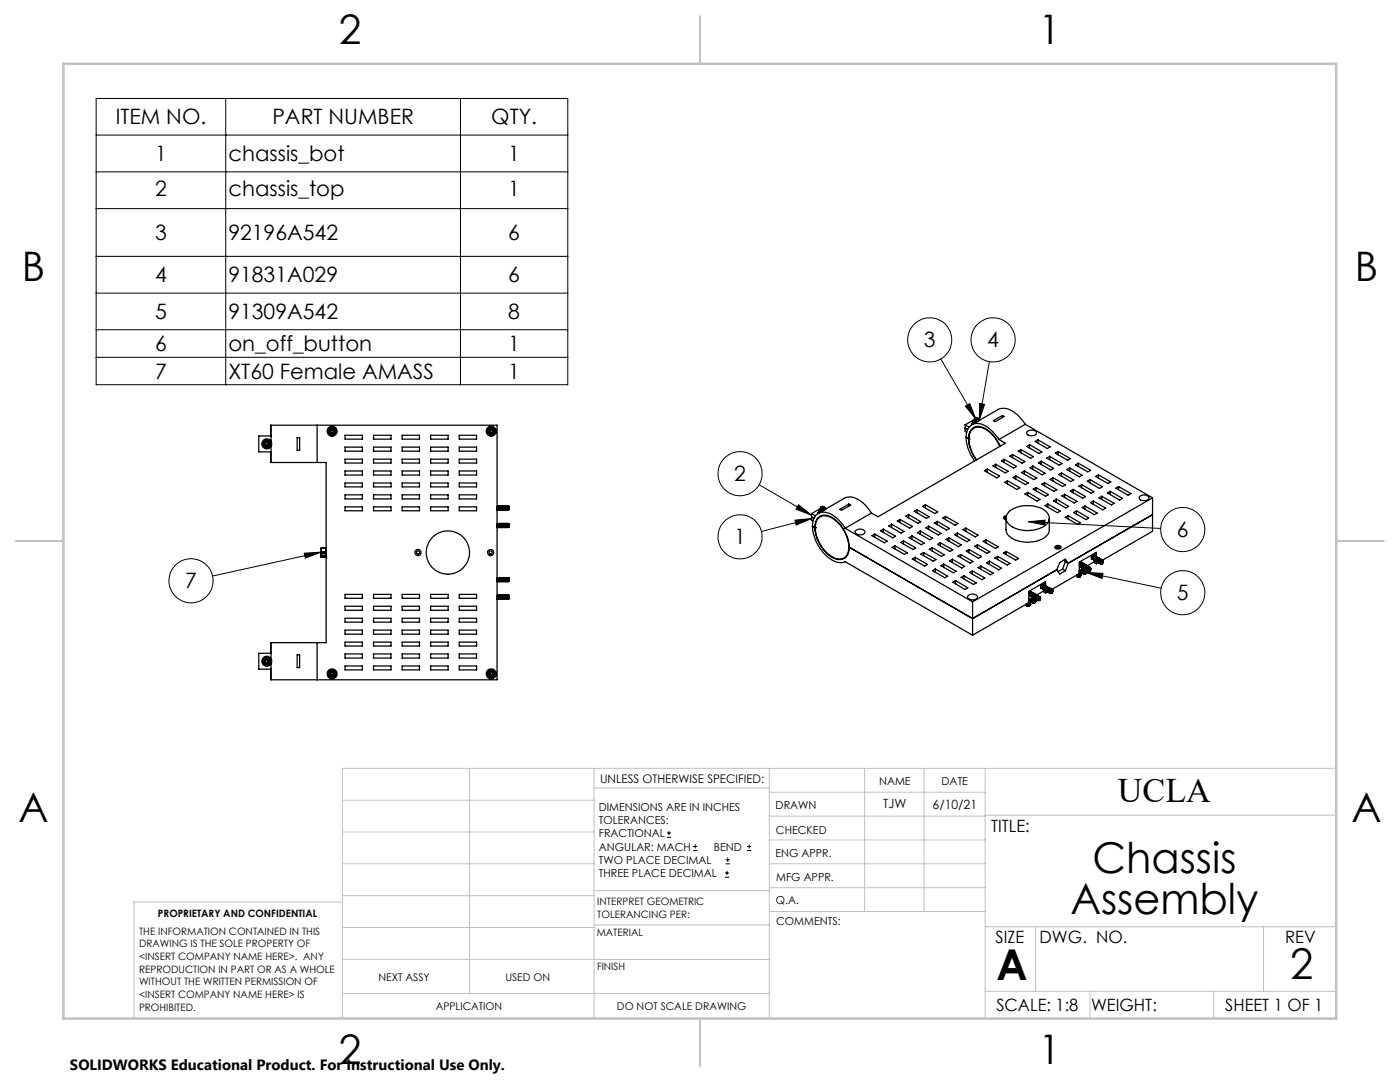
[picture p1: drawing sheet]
<svg xmlns="http://www.w3.org/2000/svg" width="279mm" height="216mm" viewBox="0 0 279 216" stroke-linecap="round" stroke-linejoin="round" font-family="sans-serif">
<defs><g id="words">
<g font-size="8.5">
<text x="218" y="174.2">Chassis</text>
<text x="213.6" y="182.3">Assembly</text>
<text x="198.9" y="195.5">A</text>
<text x="257.4" y="195.4">2</text>
</g>
<g font-size="8.1">
<text x="67.6" y="8.9">2</text>
<text x="207.3" y="8.9">1</text>
<text x="4.4" y="56.1">B</text>
<text x="270.4" y="56.1">B</text>
<text x="3.7" y="164.1">A</text>
<text x="269.7" y="164.1">A</text>
<text x="67.6" y="212.4">2</text>
<text x="207.3" y="212.4">1</text>
</g>
<text font-size="6.9" x="223.1" y="160.1">UCLA</text>
<g font-size="4.2">
<text x="23.1" y="24.8">ITEM NO.</text>
<text x="54.4" y="24.8">PART NUMBER</text>
<text x="98" y="24.8">QTY.</text>
<text x="31" y="32.1">1</text>
<text x="45.6" y="32.1">chassis_bot</text>
<text x="101.4" y="32.1">1</text>
<text x="31" y="39.1">2</text>
<text x="45.6" y="39.1">chassis_top</text>
<text x="101.4" y="39.1">1</text>
<text x="31" y="47.9">3</text>
<text x="45.6" y="47.9">92196A542</text>
<text x="101.4" y="47.9">6</text>
<text x="31" y="56.3">4</text>
<text x="45.6" y="56.3">91831A029</text>
<text x="101.4" y="56.3">6</text>
<text x="31" y="63.7">5</text>
<text x="45.6" y="63.7">91309A542</text>
<text x="101.4" y="63.7">8</text>
<text x="31" y="70.1">6</text>
<text x="45.6" y="70.1">on_off_button</text>
<text x="101.4" y="70.1">1</text>
<text x="184.4" y="69.3">3</text>
<text x="197" y="69.3">4</text>
<text x="31" y="75.5">7</text>
<text x="45.6" y="75.5">XT60 Female AMASS</text>
<text x="101.4" y="75.5">1</text>
<text x="146.5" y="96">2</text>
<text x="234.9" y="107.2">6</text>
<text x="146.5" y="108.6">1</text>
<text x="37" y="117.4">7</text>
<text x="234.9" y="119.8">5</text>
</g>
<g font-size="3.4">
<text x="197.8" y="166">TITLE:</text>
<text x="198.7" y="188.1">SIZE</text>
<text x="207.5" y="188.1">DWG. NO.</text>
<text x="256.5" y="188.2">REV</text>
<text x="198.8" y="201.7">SCALE: 1:8</text>
<text x="217.7" y="201.8">WEIGHT:</text>
<text x="244.5" y="201.7">SHEET 1 OF 1</text>
</g>
<text font-size="3" x="14" y="213.5">SOLIDWORKS Educational Product. For Instructional Use Only.</text>
<g font-size="2.5">
<text x="176.2" y="161.3">TJW</text>
<text x="186.1" y="161.4">6/10/21</text>
</g>
<text font-size="2.4" x="119.8" y="156.2">UNLESS OTHERWISE SPECIFIED:</text>
<g font-size="2.2">
<text x="119.5" y="161.8">DIMENSIONS ARE IN INCHES</text>
<text x="154.8" y="161.4">DRAWN</text>
<text x="175.4" y="156.6">NAME</text>
<text x="187.9" y="156.7">DATE</text>
<text x="119.5" y="164.4">TOLERANCES:</text>
<text x="119.5" y="167.1">FRACTIONAL</text>
<text x="154.9" y="166.3">CHECKED</text>
<text x="119.5" y="169.7">ANGULAR: MACH</text>
<text x="119.5" y="172.4">TWO PLACE DECIMAL</text>
<text x="142.5" y="169.7">BEND</text>
<text x="154.8" y="171">ENG APPR.</text>
<text x="119.5" y="175">THREE PLACE DECIMAL</text>
<text x="154.9" y="175.7">MFG APPR.</text>
<text x="154.9" y="180.4">Q.A.</text>
<text x="154.9" y="184.6">COMMENTS:</text>
</g>
<g font-size="2.1">
<text x="75.5" y="195.7">NEXT ASSY</text>
<text x="100.9" y="195.7">USED ON</text>
<text x="86.9" y="201.5">APPLICATION</text>
<text x="123.1" y="201.6">DO NOT SCALE DRAWING</text>
</g>
<g font-size="2">
<text x="31.5" y="182.9">PROPRIETARY AND CONFIDENTIAL</text>
<text x="119.2" y="180.6">INTERPRET GEOMETRIC</text>
<text x="119.2" y="183.1">TOLERANCING PER:</text>
<text x="27.8" y="186.5">THE INFORMATION CONTAINED IN THIS</text>
<text x="27.8" y="189">DRAWING IS THE SOLE PROPERTY OF</text>
<text x="27.8" y="191.6">&lt;INSERT COMPANY NAME HERE&gt;. ANY</text>
<text x="119.1" y="186.7">MATERIAL</text>
<text x="27.8" y="194.1">REPRODUCTION IN PART OR AS A WHOLE</text>
<text x="27.8" y="196.6">WITHOUT THE WRITTEN PERMISSION OF</text>
<text x="119.1" y="193.5">FINISH</text>
<text x="27.8" y="199.1">&lt;INSERT COMPANY NAME HERE&gt; IS</text>
<text x="27.8" y="201.7">PROHIBITED.</text>
</g>
</g></defs>
<g fill="none" stroke="#000" stroke-width=".2">
<path d="M19.2 19.6h94.1v57.2h-94.1zM45 19.6v57.2M91.9 19.6v57.2M19.2 27h94.1M19.2 34.3h94.1M19.2 41.6h94.1M19.2 51.2h94.1M19.2 58.5h94.1M19.2 65.8h94.1M19.2 71.3h94.1M187.7 71.6l7.1 12M197.4 72.1l-2 11.8"/>
<path d="M151.5 96.7l10.5 6.1M192.7 81l.8-.5 1.3 3.1zM195.5 80.5l1 .2-1.1 3.2zM60.7 110.4l3.4-.2-3.2 1.2zM64.1 110.2l-21.7 4.7M158.6 103.8l3.4-.3-3.1 1.3zM159.3 100.7l2.7 2.1-3.1-1.2zM162 103.5l-10 2.5M205.2 104.1l3.4-.3-.1 1zM205.2 104.1l26.4 1.3M216.8 114.2l3.3 .2-.2 1zM216.8 114.2l14.9 3.2"/>
<path d="M133.1 167.1h.8M133.1 166.2h.8M133.5 165.8v.9M138.3 169.7h.8M138.3 168.9h.8M138.7 168.5v.8M144.7 175h.8M144.7 174.2h.8M144.8 172.4h.9M144.8 171.6h.9M145.1 173.8v.8M145.2 171.1v.9"/>
<path d="M149.1 169.7h.8M149.1 168.9h.8M149.5 168.5v.8"/>
<circle cx="185.6" cy="67.8" r="4.4"/>
<circle cx="198.2" cy="67.8" r="4.4"/>
<circle cx="147.7" cy="94.5" r="4.4"/>
<circle cx="38.1" cy="115.9" r="4.4"/>
<circle cx="147.7" cy="107.1" r="4.4"/>
<circle cx="236" cy="118.3" r="4.4"/>
<circle cx="236" cy="105.7" r="4.4"/>
</g>
<g fill="none" stroke="#c0c0c0" stroke-width=".2">
<path d="M68.3 159.7h50.3M93.7 153.3v44.9M118.6 153.3v49.9M118.6 157.2h34.9M153.5 153.3v49.9M153.5 158.1h43.1M172.5 153.3v28.6M184.4 153.3v28.6M196.6 153.3v49.9M266.7 153.3h-198.4v49.9M68.3 178.7h50.3M68.3 172.4h50.3"/>
<path d="M68.3 166h50.3M68.3 180h-41.6v23.2M118.6 177.7h35M153.5 167.6h43.1M153.5 162.8h43.1M153.5 172.4h43.1M153.5 177.1h43.1M196.6 162.7h70.1M68.3 198.2h85.2M68.3 191.4l85.2 .1M68.3 185.1h50.3M118.6 184.6h35"/>
<path d="M153.6 181.9h43M196.6 197.8h70.1M196.6 184.9h70.1M206.7 184.9v12.9M217.5 197.8v5.4M242.2 197.8v5.4M252.2 184.9v12.9"/>
</g>
<path d="M139.7 3.2v9.5M3.1 107.9h9.6M266.7 107.9h9.5M139.7 203.2v9.6" fill="none" stroke="#c0c0c0" stroke-width=".25"/>
<path d="M12.7 12.7h254v190.5h-254z" fill="none" stroke="#c0c0c0" stroke-width=".5"/>
<path d="M192.7 81l.8-.5 1.3 3.1zM195.5 80.5l1 .2-1.1 3.2zM205.2 104.1l3.4-.3-.1 1zM216.8 114.2l3.3 .2-.2 1zM158.6 103.8l3.4-.3-3.1 1.3zM159.3 100.7l2.7 2.1-3.1-1.2zM60.7 110.4l3.4-.2-3.2 1.2z" fill="#000"/>
<g fill="none" stroke="#000" stroke-width=".25">
<path d="M52.6 88.6l.3 .6M52.6 88.6a.41 .41 0 0 0 .3 .6M52.9 89.2h.7M52.9 88l-.3 .2v.4M52.9 88l.3-.1 .4 .1M52.9 88l.3-.2 .4 .2M52.9 89.2l.3 .2 .4-.2M52.9 88.7a.39 .39 0 0 1 .3-.5 .39 .39 0 0 1 .4 .4 .39 .39 0 0 1-.4 .4M53 88.4a.35 .35 0 0 1 .5 0 .35 .35 0 0 1-.1 .6 .35 .35 0 0 1-.5-.3l.2 .2 .3-.1-.2 .1a.32 .32 0 0 1-.2-.5zM53.6 88l.3 .6M53.6 88l.3 .2v.4M53.9 88.6l-.3 .6"/>
<path d="M53.9 88.6v.4l-.3 .2M54 90.2v2.1h9.3M54.1 88.1l.1 .3-.1 .7M54.1 88.1a.99 .99 0 0 0-1.5-.3 .99 .99 0 0 0 0 1.5 .99 .99 0 0 0 1.5-.2M54.1 88.1v-1.1h-2.5v3.2h2.5v-1.1M59.3 87.3h.5v2.6h-.5zM63.3 84.8h-9.3v2.2M63.3 84.8v7.5M63.3 92.3h1.8v35.9h-1.8M63.3 84.8h35.9v50.8h-35.9M65.6 86.2l.4 .5M65.6 86.2a.41 .41 0 0 0 .4 .5"/>
<path d="M65.8 85.5l-.2 .7M65.8 85.5l-.3 .3 .1 .4M66 86.3a.4 .4 0 0 1 .1-.6 .4 .4 0 0 1 .6 .2 .4 .4 0 0 1-.4 .5M66.1 85.8a.35 .35 0 0 1 .5 .1 .35 .35 0 0 1-.2 .5 .35 .35 0 0 1-.4-.1l.2 .1 .3-.1h-.1a.31 .31 0 0 1-.4-.1 .31 .31 0 0 1 .1-.4zM66.5 85.4l-.7 .1M66.5 85.4l.3 .2 .2 .3M66.5 85.4l-.4-.1-.3 .2M66.5 85.4l.4 .1 .1 .4M66.7 86.6l-.7 .1M66.7 86.6l-.3 .2-.4-.1M67 85.9l-.3 .7M67 85.9v.4l-.3 .3"/>
<path d="M68.9 86.9h3.4v.7h-3.4zM68.9 89.2h3.4v.8h-3.4zM68.9 91.6h3.4v.8h-3.4zM68.9 94h3.4v.8h-3.4zM68.9 96.4h3.4v.8h-3.4zM68.9 98.7h3.4v.9h-3.4zM74.5 86.9h3.5v.7h-3.5zM74.5 89.2h3.5v.8h-3.5zM74.5 91.6h3.5v.8h-3.5zM74.5 94h3.5v.8h-3.5zM74.5 96.4h3.5v.8h-3.5zM74.5 98.7h3.5v.9h-3.5z"/>
<path d="M80.3 86.9h3.4v.7h-3.4zM80.3 89.2h3.4v.8h-3.4zM80.3 91.6h3.4v.8h-3.4zM80.3 94h3.4v.8h-3.4zM80.3 96.4h3.4v.8h-3.4zM80.3 98.7h3.4v.9h-3.4zM85.9 86.9h3.5v.7h-3.5zM85.9 89.2h3.5v.8h-3.5zM85.9 91.6h3.5v.8h-3.5zM85.9 94h3.5v.8h-3.5zM85.9 96.4h3.5v.8h-3.5zM85.9 98.7h3.5v.9h-3.5z"/>
<path d="M91.7 86.9h3.4v.7h-3.4zM91.7 89.2h3.4v.8h-3.4zM91.7 91.6h3.4v.8h-3.4zM91.7 94h3.4v.8h-3.4zM91.7 96.4h3.4v.8h-3.4zM91.7 98.7h3.4v.9h-3.4zM97.4 86.3l.5 .4M97.4 86.3a.4 .4 0 0 0 .5 .4M97.5 85.6l-.2 .4 .1 .3M97.5 85.6l-.3 .3 .2 .4M97.8 85.8a.38 .38 0 0 1 .6 .2 .38 .38 0 0 1-.5 .4h.2l.2-.3a.32 .32 0 0 1-.5 .2 .32 .32 0 0 1 0-.5zM98.1 85.3l-.6 .3"/>
<path d="M98.1 85.3l.6 .5M98.1 85.3l.4 .1 .2 .4M98.1 85.3h-.4l-.2 .3M98.2 86.4a.38 .38 0 0 0 .1-.6 .38 .38 0 0 0-.6 0 .38 .38 0 0 0 .2 .6M98.6 86.5l-.7 .2M98.6 86.5l-.2 .3-.5-.1M98.7 85.8v.4l-.1 .3M98.7 85.8l.1 .3-.2 .4M192.6 84.8v1.3l.3 .2M192.6 84.8l.8 .4M192.6 85.4l.5 .3M192.8 87.3a2.32 2.32 0 0 1 2.5-2.8 6.5 6.5 0 0 1 4.1 3.2"/>
<path d="M192.8 87.3a8.3 8.3 0 0 0 1.7 4.7M192.8 87.3l.6 .3M193.4 87.6a2.05 2.05 0 0 1 .9-2.2 2.05 2.05 0 0 1 2.4 .3 7.2 7.2 0 0 1 2.8 3.4M193.4 87.6h.1M193.4 87.6a7.9 7.9 0 0 0 1.5 4.2M194.1 84l.1 .2M194.1 84.4l-.2 .4M194.1 84.5l-.2 .3M194.1 84v.7M194.2 84.1v.1M194.2 84.2l.3 .3M194.2 84.1l.3 .3"/>
<path d="M194.2 84.2l.1 .3M194.2 83.9l-.1 .1M194.3 84.5h.1M194.5 83.7l-.3 .4M194.5 84h.1M194.5 83.7h.1M194.5 83.9v.2l.3 .1M194.5 83.9v.1M194.5 83.9l.1 .2h.4M194.5 84l.1 .1 .4 .1M194.5 83.8v.1M194.5 83.7l-1.9 1.1"/>
<path d="M194.5 83.5l.3 .1M194.6 83.5l.2 .1M194.6 83.4l-.1 .1M194.6 84.1l.3 .1M194.7 83.4a.25 .25 0 0 1 .3-.1 .25 .25 0 0 1 .1 .3 .25 .25 0 0 1-.3 .1 .25 .25 0 0 1-.1-.3zM194.7 83.4l-.1 .1 .2 .1M195.1 83.4a.33 .33 0 0 1-.1 .4 .33 .33 0 0 1-.5-.1v-.2M195.2 83.9h.1M195.3 83.7l.1 .1M195.3 83.6h.1M195.3 83.9l-.1 .1zM195.3 83.6a.47 .47 0 0 1-.8 .1"/>
<path d="M195.3 83.7a.47 .47 0 0 1-.4 .3 .47 .47 0 0 1-.5-.2v.3l.4 .2M195.3 83.6a.43 .43 0 0 1-.4 .3 .43 .43 0 0 1-.4-.2M195.3 83.8a.47 .47 0 0 1-.8 .1M195.3 83.8l.1 .1M195.3 83.7v.1M195.3 83.9v.1M195.3 83.7l.2 .2M196.5 93.9l.5-.3 2.5 1.4-.6 .4zM197 93.6v.7M198.2 93l.5-.4 2.5 1.5-.6 .3zM198.3 83.9l1.8-1 .3 .2-1.8 1zM198.7 92.6v.7"/>
<path d="M199.4 87.7l1.2 .7-25.4 14.7-1.3-.7M199.6 89a6.2 6.2 0 0 0-4.2-3.9 2.05 2.05 0 0 0-2.1 2.5 7.8 7.8 0 0 0 1.5 4.2M199.8 92l.6-.3 2.4 1.4-.5 .3zM200.1 82.9v.4M200.4 91.7v.6M200.5 96.2l.5-.3 2.5 1.4-.5 .4zM201 95.9v.7M201.5 91l.6-.3 2.4 1.4-.5 .3zM202.1 90.7v.6M202.2 95.3l.5-.3 2.5 1.4-.6 .3zM202.7 95v.6M203.2 90l.6-.3 2.4 1.4-.5 .3z"/>
<path d="M203.8 89.7v.6M203.9 94.3l.5-.3 2.5 1.4-.6 .3zM204.4 94v.6M204.5 98.6l.6-.4 2.4 1.5-.5 .3zM204.6 84.7a6.5 6.5 0 0 0-4-3.2l-1.3 .1-5.3 3.1M204.6 84.7l-5.2 3M204.6 84.7l25.4 14.6M204.9 89.1l.6-.4 2.4 1.5-.5 .3zM205 86.1a1.24 1.24 0 0 1 1.9 .3 1.11 1.11 0 0 1-2 0zM205.1 98.2v.7M205.5 88.7v.7M205.6 93.3l.5-.3 2.5 1.4-.6 .4z"/>
<path d="M206.1 93v.7M206.2 97.6l.6-.3 2.4 1.4-.5 .3zM206.6 88.1l.6-.3 2.4 1.4-.6 .3zM206.8 97.3v.6M207.2 87.8v.6M207.2 92.4l.6-.4 2.5 1.5-.6 .3zM207.8 92v.7M207.9 96.6l.6-.3 2.4 1.4-.5 .3zM208.5 96.3v.6M208.9 91.4l.6-.3 2.4 1.4-.5 .3zM209.5 91.1v.6M209.6 95.7l.5-.4 2.5 1.5-.5 .3z"/>
<path d="M210.1 95.3v.7M210.3 99.9l.5-.3 2.5 1.4-.6 .4zM210.6 90.4l.6-.3 2.4 1.4-.5 .3zM210.8 99.6v.7M211.2 90.1v.6M211.3 94.7l.5-.3 2.5 1.4-.6 .3zM211.8 94.4v.6M211.9 99l.6-.4 2.4 1.4-.5 .4zM212.5 98.6v.7M212.9 93.7l.6-.3 2.5 1.4-.6 .3zM213.5 93.4v.7M213.6 98l.6-.4 2.4 1.5-.5 .3z"/>
<path d="M214.2 97.6v.7M214.6 92.7l.6-.3 2.5 1.4-.6 .4zM215.2 92.4v.7M215.3 97l.6-.3 2.4 1.4-.5 .3zM215.9 96.7v.6M217 96l.6-.3 2.4 1.4-.6 .4zM217.6 95.7v.7M218.2 100v.6M218.7 95.1l.5-.3 2.5 1.4-.6 .3zM219.2 94.8v.6M219.3 99.3l.6-.3 2.5 1.4-.6 .4zM219.9 99v.7"/>
<path d="M221 98.4l.6-.4 2.4 1.4-.6 .4zM221.6 98v.7M222.7 97.4l.5-.3 2.5 1.4-.6 .3zM223.2 97.1v.6M227.6 99a1.2 1.2 0 0 1 1.7 .3 1.13 1.13 0 0 1-2 0zM230 99.3l-35.9 20.8M230 99.3v6.7l-10 5.8M64 110.2h.1M64 110.3h.1M64 110.2v.1M64.1 110.3h.1M64.1 110.2h-.1"/>
<path d="M64.1 110.2h.1M64.1 110.3h1M64.1 110.2h1M64.1 110.2v.1M64.1 110.8h.1M64.1 109.4h.1M64.1 110.3v.1M64.1 110.1v.1M64.1 110.1h.1M64.1 110.4h.1M64.1 111.2h.1M64.1 109.4v.8"/>
<path d="M64.1 111.2h1M64.1 110.8h1M64.1 110.4v.8M64.1 110.1h1M64.1 109.4h1M65.1 110.4h.1M65.1 110.8h.1M65.1 111.2h.1M65.1 109.4h.1M65.1 110.1h.1M65.1 110.3h.1M65.1 110.3v.1"/>
<path d="M65.1 110.2h-1M65.1 110.1v.1M65.1 109.4v.9M65.1 110.4v.8M65.1 109.3v.1M68.9 118.6h3.4v.8h-3.4zM68.9 101.1h3.4v.8h-3.4zM74.5 118.6h3.5v.8h-3.5zM74.5 101.1h3.5v.8h-3.5zM80.3 118.6h3.4v.8h-3.4zM80.3 101.1h3.4v.8h-3.4zM85.9 118.6h3.5v.8h-3.5z"/>
<path d="M85.9 101.1h3.5v.8h-3.5zM91.7 118.6h3.4v.8h-3.4zM91.7 101.1h3.4v.8h-3.4zM99.2 101.4l.1 .4v-.1M99.2 104.9v.3M99.2 105.2h.1M99.2 101.6v.1M99.2 119.2v.3M99.2 119.5h.1M99.2 115.7v.3M99.2 116h.1M99.2 104.5v.1"/>
<path d="M99.2 101v.1M99.2 118.8v.1M99.2 115.3v.1M99.2 104.6l.1 .6M99.2 105.3h.1M99.2 119.6h.1M99.2 118.9l.2 .6M99.2 115.4l.1 .6M99.2 116.1h.1M99.2 104.6l.1 .5M99.2 101.1l.1 .5M99.2 118.9l.1 .5"/>
<path d="M99.2 115.4l.1 .5M99.2 101.8h.1M99.3 104.5l-.1 .1M99.3 104.5v.7M99.3 101l-.1 .1M99.3 101v.7M99.3 119.5h-.1M99.3 118.7l-.1 .2M99.3 115.3l-.1 .1M99.3 118.7l.1 .8M99.3 115.3l.1 .7M99.3 104.5h.1"/>
<path d="M99.3 101h.1M99.3 118.7h.1M99.3 115.3h.1M99.3 104.5l.1 .1M99.3 104.5l.1 .7h.1M99.3 101l.1 .1M99.3 101l.1 .8 .2-.1-.1-.7M99.3 118.7l.2 .7M99.3 115.3l.1 .1M99.3 116h.1M99.4 119.6h.1M99.4 105.3h.1"/>
<path d="M99.4 101.8h.1M99.4 116.1h.1M99.4 104.6l.1 .6M99.4 104.6l.1 .5M99.4 101.1l.1 .6zM99.4 115.4l.1 .6M99.4 115.4l.1 .5M99.4 118.7l.1 .8M99.5 104.5l.1 .1M99.5 104.5h.1M99.5 104.5l-.1 .1M99.5 104.5v.7"/>
<path d="M99.5 101l.1 .1M99.5 101l.1 .8 .1-.1-.1-.7M99.5 101h.1M99.5 101l-.1 .1M99.5 118.7l.1 .2M99.5 119.5h-.1M99.5 118.7h.1M99.5 119.5h.1M99.5 115.3l.1 .1M99.5 116h-.1M99.5 115.3h.1M99.5 115.3l-.1 .1"/>
<path d="M99.5 116h.1M99.5 118.7l.1 .8M99.5 115.3l.1 .7M99.6 105.3h.1M99.6 119.6h.1M99.6 116.1h.1M99.6 104.6v.6M99.6 104.6l.1 .5M99.6 101.1v.6zM99.6 118.9v.5M99.6 118.9l.1 .6M99.6 115.4v.6"/>
<path d="M99.6 115.4l.1 .5M99.6 101.8h.1M99.6 105.2h.1M99.6 104.5v.1M99.6 104.5l.1 .7M99.6 101v.1M99.6 119.5h.1M99.6 118.7v.2M99.6 116h.1M99.6 115.3v.1M99.6 118.7l.1 .8M99.6 115.3l.1 .7"/>
<path d="M99.6 104.5h.1M99.6 101h.1M99.6 118.7h.1M99.6 115.3h.1M99.7 104.5v.1M99.7 104.5v.7h.1M99.7 101v.1M99.7 101v.8l.2-.1M99.7 118.7l.1 .7M99.7 119.5h.1M99.7 115.3v.1M99.7 116h.1"/>
<path d="M99.7 118.7v.8M99.7 115.3v.7M99.7 119.6h.1M99.7 105.3h.1M99.7 101.8h.1M99.7 116.1h.1M99.7 104.6l.1 .6M99.7 104.6l.1 .5M99.7 101.1l.1 .6zM99.7 115.4l.1 .6M99.7 115.4l.1 .5M99.8 118.7v.8"/>
<path d="M99.8 104.5l.1 .1M99.8 104.5h.1M99.8 104.5l-.1 .1M99.8 105.2h.1M99.8 101l.1 .1M99.8 101h.1M99.8 101l-.1 .1M99.8 118.7l.1 .2M99.8 119.5h-.1M99.8 118.7h.1M99.8 119.5h.1M99.8 115.3l.1 .1"/>
<path d="M99.8 116h-.1M99.8 115.3h.1M99.8 115.3l-.1 .1M99.8 116h.1M99.8 104.5l.1 .7M99.8 101l.1 .7M99.8 118.7l.1 .8M99.8 115.3l.1 .7M99.9 104.6v.6M99.9 105.3h.1M99.9 119.6h.1M99.9 118.9l.1 .6"/>
<path d="M99.9 115.4v.6M99.9 116.1h.1M99.9 104.6l.1 .5M99.9 101.1v.5M99.9 101.1l.1 .5M99.9 118.9v.5M99.9 115.4l.1 .5M99.9 101.8h.1M99.9 104.5v.1M99.9 101.7h.1M99.9 101v.1M99.9 119.5h.1"/>
<path d="M99.9 118.7v.2M99.9 115.3v.1M99.9 104.5l.1 .7M99.9 101l.1 .7M99.9 118.7l.1 .8M99.9 115.3l.1 .7M99.9 104.5h.1M99.9 101h.1M99.9 118.7h.1M99.9 115.3h.1M100 104.5v.1M100 105.2h.1"/>
<path d="M100 101v.1M100 101.7h.1M100 118.7v.2M100 115.3v.1M100 116h.1M100 104.5v.7M100 101v.7M100 118.7v.8M100 115.3v.7M100 118.9l.1 .5M100 119.6h.1M100 105.3h.1"/>
<path d="M100 101.8h.1M100 116.1h.1M100 104.6l.1 .6M100 104.6l.1 .5M100 101.1l.1 .6zM100 118.9l.1 .6M100 115.4l.1 .6M100 115.4l.1 .5M100.1 118.7l-.1 .2M100.1 104.5l.1 .1M100.1 105.2h-.1M100.1 104.5h.1"/>
<path d="M100.1 104.5l-.1 .1M100.1 104.5v.7M100.1 101l.1 .1M100.1 101l.1 .8 .1-.1M100.1 101l.1 .7h-.2M100.1 101h.1M100.1 101l-.1 .1M100.1 118.7l.1 .2M100.1 119.5h-.1M100.1 118.7h.1M100.1 119.5h.1M100.1 115.3l.1 .1"/>
<path d="M100.1 116h-.1M100.1 115.3h.1M100.1 115.3l-.1 .1M100.1 116h.1M100.1 118.7l.1 .8M100.1 115.3l.1 .7M100.2 104.6v.6M100.2 105.3h.1M100.2 119.6h.1M100.2 118.9l.1 .6M100.2 115.4v.6M100.2 116.1h.1"/>
<path d="M100.2 104.6l.1 .5M100.2 101.1l.1 .5M100.2 118.9l.1 .5M100.2 115.4l.1 .5M100.2 101.8h.1M100.3 104.5l-.1 .1M100.3 104.5v.7M100.3 101l-.1 .1M100.3 101v.7M100.3 119.5h-.1M100.3 118.7l-.1 .2M100.3 115.3l-.1 .1"/>
<path d="M100.3 118.7v.8M100.3 115.3v.7M100.3 104.5h.1M100.3 101h.1M100.3 118.7h.1M100.3 115.3h.1M100.3 104.5l.1 .1M100.3 104.5v.7h.1M100.3 101l.1 .1M100.3 101l.1 .8 .1-.1-.1-.7M100.3 118.7l.1 .7M100.3 115.3l.1 .1"/>
<path d="M100.3 116h.1M100.3 118.7l.1 .8M100.3 115.3l.1 .7M100.3 119.6h.1M100.3 105.3h.1M100.3 101.8h.1M100.3 116.1h.1M100.4 104.6v.6M100.4 104.6v.5M100.4 101.1v.6zM100.4 115.4v.6M100.4 115.4v.5"/>
<path d="M100.4 118.7v.8M100.4 104.5l.1 .1M100.4 104.5h.1M100.4 104.5v.1M100.4 104.5v.7M100.4 101l.1 .1M100.4 101l.1 .8 .1-.1M100.4 101h.1M100.4 101v.1M100.4 118.7l.1 .2M100.4 119.5h.1M100.4 118.7h.1"/>
<path d="M100.4 115.3l.1 .1M100.4 116h.1M100.4 115.3h.1M100.4 115.3v.1M100.4 118.7l.1 .8M100.4 115.3l.1 .7M100.5 104.6v.6M100.5 105.3h.1M100.5 119.6h.1M100.5 118.9l.1 .6M100.5 115.4v.6M100.5 116.1h.1"/>
<path d="M100.5 104.6l.1 .5M100.5 101.1l.1 .5M100.5 118.9l.1 .5M100.5 115.4l.1 .5M100.5 101.8h.1M100.6 104.5l-.1 .1M100.6 104.5v.7M100.6 101l-.1 .1M100.6 101v.7M100.6 119.5h-.1M100.6 118.7l-.1 .2M100.6 115.3l-.1 .1"/>
<path d="M100.6 118.7v.8M100.6 115.3v.7M100.6 104.5h.1M100.6 101h.1M100.6 118.7h.1M100.6 115.3h.1M100.6 104.5l.1 .1M100.6 104.5v.7h.2M100.6 101l.1 .1M100.6 101l.1 .8 .1-.1M100.6 118.7l.2 .7M100.6 115.3l.1 .1"/>
<path d="M100.6 116h.1M100.6 118.7l.1 .8M100.6 115.3l.1 .7M100.6 119.6h.1M100.6 105.3h.1M100.6 101.8h.1M100.6 116.1h.1M100.7 104.6l.1 .6M100.7 104.6l.1 .5M100.7 101.1l.1 .6zM100.7 115.4l.1 .6M100.7 115.4l.1 .5"/>
<path d="M100.7 118.7l.1 .8M100.8 104.5v.1M100.8 104.5h.1M100.8 104.5l-.1 .1M100.8 104.5v.7M100.8 101v.1M100.8 101l.1 .8v-.1M100.8 101h.1M100.8 101l-.1 .1M100.8 118.7v.2M100.8 119.5h-.1M100.8 118.7h.1"/>
<path d="M100.8 119.5h.1M100.8 115.3v.1M100.8 116h-.1M100.8 115.3h.1M100.8 115.3l-.1 .1M100.8 116h.1M100.8 101l.1 .8M100.8 118.7v.8M100.8 115.3v.7M100.8 104.6l.1 .6M100.8 105.3h.1M100.8 119.6h.1"/>
<path d="M100.8 118.9l.2 .6M100.8 115.4l.1 .6M100.8 116.1h.1M100.8 104.6l.1 .5M100.8 101.1l.1 .5M100.8 118.9l.1 .5M100.8 115.4l.1 .5M100.9 104.5l-.1 .1M100.9 101l-.1 .1M100.9 119.5h-.1M100.9 118.7l-.1 .2M100.9 115.3l-.1 .1"/>
<path d="M100.9 104.5l.1 .7M100.9 101l.1 .7M100.9 118.7l.1 .8M100.9 115.3l.1 .7M100.9 104.5h.1M100.9 101h.1M100.9 118.7h.1M100.9 115.3h.1M100.9 104.5l.1 .1M100.9 105.2h.1M100.9 101l.1 .1M100.9 101.7h.1"/>
<path d="M100.9 118.7l.1 .2M100.9 115.3l.1 .1M100.9 116h.1M101 118.9l.1 .5M101 119.6h.1M101 105.3h.1M101 101.8h.1M101 116.1h.1M101 104.6l.1 .6M101 104.6l.1 .5M101 101.1l.1 .6zM101 118.9l.1 .6"/>
<path d="M101 115.4l.1 .6M101 115.4l.1 .5M101 118.7v.2M101.1 104.5v.1M101.1 105.2h-.1M101.1 104.5h.1M101.1 104.5l-.1 .1M101.1 104.5v.7M101.1 101v.1M101.1 101l.1 .8 .1-.1-.1-.7M101.1 101v.7h-.1M101.1 101h.1"/>
<path d="M101.1 101l-.1 .1M101.1 118.7v.2M101.1 119.5h-.1M101.1 118.7h.1M101.1 119.5h.1M101.1 115.3v.1M101.1 116h-.1M101.1 115.3h.1M101.1 115.3l-.1 .1M101.1 116h.1M101.1 118.7v.8M101.1 115.3v.7"/>
<path d="M101.1 105.3h.1M101.1 119.6h.1M101.1 116.1h.1M101.1 104.6l.1 .6M101.1 104.6l.1 .5M101.1 101.1l.1 .6zM101.1 118.9l.1 .5M101.1 118.9l.1 .6M101.1 115.4l.1 .6M101.1 115.4l.1 .5M101.1 101.8h.1M101.2 105.2h.1"/>
<path d="M101.2 104.5l-.1 .1M101.2 104.5v.7M101.2 101l-.1 .1M101.2 119.5h-.1M101.2 118.7l-.1 .2M101.2 116h.1M101.2 115.3l-.1 .1M101.2 118.7l.1 .8M101.2 115.3l.1 .7M101.2 104.5h.1M101.2 101h.1M101.2 118.7h.1"/>
<path d="M101.2 115.3h.1M101.2 104.5l.1 .1M101.2 104.5l.1 .7h.1M101.2 101l.1 .1M101.2 101l.1 .8 .2-.1M101.2 118.7l.2 .7M101.2 119.5h.1M101.2 115.3l.1 .1M101.3 119.6h.1M101.3 105.3h.1M101.3 101.8h.1M101.3 116.1h.1"/>
<path d="M101.3 104.6l.1 .6M101.3 104.6l.1 .5M101.3 101.1l.1 .6zM101.3 115.4l.1 .6M101.3 115.4l.1 .5M101.4 118.7v.8M101.4 104.5l.1 .1M101.4 104.5h.1M101.4 104.5l-.1 .1M101.4 105.2h.1M101.4 101l.1 .1M101.4 101h.1"/>
<path d="M101.4 101l-.1 .1M101.4 119.5h-.1M101.4 118.7l.1 .2M101.4 118.7h.1M101.4 119.5h.1M101.4 116h-.1M101.4 115.3l.1 .1M101.4 115.3h.1M101.4 115.3l-.1 .1M101.4 116h.1M101.4 104.5l.1 .7M101.4 101l.1 .8"/>
<path d="M101.4 101l.1 .7M101.4 118.7l.1 .8M101.4 115.3l.1 .7M101.5 104.6v.6M101.5 118.9l.1 .6M101.5 115.4v.6M101.5 104.6l.1 .5M101.5 101.1v.5M101.5 101.7v.1M101.5 101.1l.1 .6M101.5 118.9v.5M101.5 115.4l.1 .5"/>
<path d="M101.5 119.6h.1M101.5 105.3h.1M101.5 105.2h.1M101.5 104.5v.1M101.5 116h.1M101.5 115.3v.1M101.5 101.7h.1M101.5 101v.1M101.5 119.5h.1M101.5 104.5l.1 .7zM101.5 101l.1 .7M101.5 118.8l.1 .7"/>
<path d="M101.5 115.3l.1 .7zM101.6 119.5h.1M162 102.5v1.3l.2 .2M162 102.5l.7 .4M162 103.2l.5 .2M162.1 105a2.31 2.31 0 0 1 3.2-2.6 7 7 0 0 1 3.4 3M162.1 105a8.3 8.3 0 0 0 4.7 7.1l1 .2 .9-.2 25.4 14.7M162.1 105l.6 .3M162.7 105.3a2.05 2.05 0 0 1 1-2.1 2.05 2.05 0 0 1 2.4 .2 7.5 7.5 0 0 1 3.3 5.7M162.7 105.3h.1M162.7 105.3a7 7 0 0 0 4.3 6.2 1.84 1.84 0 0 0 2.4-2v-.4M163.3 103.3a2.44 2.44 0 0 1 3.2 .2 7.4 7.4 0 0 1 2.9 6.7 2.02 2.02 0 0 1-3.3 1 7.2 7.2 0 0 1-3.4-6.9l.4-.8z"/>
<path d="M163.4 101.8l.1 .2M163.4 102.2l-.2 .3M163.4 102.1l-.2 .4M163.4 101.8v.6M163.5 102l.3 .2M163.5 102l.2 .2M163.5 101.8l.3 .3M163.5 101.7l-.1 .1M163.8 101.7h.1M163.8 101.5h.1M163.8 101.4h.1M163.8 101.6v.2l.4 .2"/>
<path d="M163.8 101.6v.1M163.8 101.6l.2 .2h.4M163.8 101.7l.5 .1M163.8 101.4l-1.8 1.1M163.9 101.4a.37 .37 0 0 0-.4 .6M163.9 101.1l.2 .3M163.9 101.1h.1l-.1 .1 .2 .2M163.9 101.1l-.1 .2M163.9 101.2h.1M163.9 101.2l.2 .2M164 101.8l.3 .1M164 101l.4 .1a.21 .21 0 0 1-.2 .3 .22 .22 0 0 1-.2-.4z"/>
<path d="M164.4 101.1h.1a.35 .35 0 0 1-.3 .4 .35 .35 0 0 1-.4-.2M164.5 101.2a.36 .36 0 0 1-.3 .4 .36 .36 0 0 1-.4-.2M164.6 101.4l.2 .2-.2-.2a.4 .4 0 0 1-.4 .4 .4 .4 0 0 1-.4-.3l-.1 .3 .4 .2M164.6 101.4h.1M164.6 101.6h.1M164.6 101.5l-.1 .2M164.6 101.7h.1M164.6 101.4a.46 .46 0 0 1-.8 0M164.6 101.5a.44 .44 0 0 1-.8 0M164.6 101.6v.1M164.6 101.5l.1 .1M164.6 101.5h.1"/>
<path d="M167.6 101.6l1.8-1 .4 .2-1.8 1zM168.7 105.4l25.4 14.7M169.4 109.1l24.7 14.3 16.8-9.7M169.4 100.6v.4M170.7 106a1.23 1.23 0 0 1 1.9 .2 1.13 1.13 0 0 1-2-.1zM173.9 102.4a5.6 5.6 0 0 0-4.7-3.2l-.7 .2-5.2 3M173.9 102.4l-5.2 3M174 106.9l.6-.3 2.5 1.4-.6 .3zM174.6 106.6v.6M175.7 105.9l.6-.3 2.4 1.4-.5 .3zM176.3 105.6v.6M177.4 105l.5-.4 2.5 1.4-.6 .4z"/>
<path d="M177.9 104.6v.7M178 109.2l.6-.3 2.5 1.4-.6 .3zM178.6 108.9v.6M179.1 104l.5-.4 2.5 1.5-.6 .3zM179.6 103.6v.7M179.7 108.2l.6-.3 2.4 1.4-.5 .3zM180.3 107.9v.6M180.8 103l.5-.3 2.5 1.4-.6 .3zM181.3 102.7v.6M181.4 107.3l.6-.4 2.4 1.5-.5 .3zM182 106.9v.7M182.1 111.5l.5-.3 2.5 1.4-.6 .4z"/>
<path d="M182.5 102l.5-.3 2.5 1.4-.6 .3zM182.6 111.2v.7M183 101.7v.6M183.1 106.3l.6-.3 2.4 1.4-.5 .3zM183.7 106v.6M183.8 110.6l.5-.4 2.5 1.5-.6 .3zM184.1 101l.6-.3 2.4 1.4-.5 .4zM184.3 110.2v.7M184.7 100.7v.7M184.8 105.3l.5-.3 2.5 1.4-.5 .4zM185.3 105v.7M185.5 109.6l.5-.3 2.5 1.4-.6 .3z"/>
<path d="M186 109.3v.6M186.1 113.9l.6-.4 2.4 1.5-.5 .3zM186.5 104.4l.5-.4 2.5 1.4-.6 .4zM186.7 113.5v.7M187 104v.7M187.1 108.6l.6-.3 2.4 1.4-.5 .3zM187.7 108.3v.6M187.8 112.9l.5-.3 2.5 1.4-.5 .3zM188.2 103.4l.5-.4 2.5 1.5-.6 .3zM188.3 112.6v.6M188.7 103v.7M188.8 107.6l.6-.3 2.4 1.4-.5 .4z"/>
<path d="M189.4 107.3v.7M189.5 111.9l.5-.3 2.5 1.4-.6 .3zM190 111.6v.7M190.1 116.2l.6-.3 2.4 1.4-.5 .3zM190.5 106.7l.6-.3 2.4 1.4-.5 .3zM190.7 115.9v.6M191.1 106.4v.6M191.2 110.9l.5-.3 2.5 1.4-.6 .4zM191.7 110.6v.7M191.8 115.2l.6-.3 2.4 1.4-.5 .3zM192.2 105.7l.6-.3 2.4 1.4-.6 .3zM192.4 114.9v.6"/>
<path d="M192.8 105.4v.6M192.8 110l.6-.4 2.5 1.5-.6 .3zM193.2 118.9a1.24 1.24 0 0 1 1.9 .2 1.1 1.1 0 0 1-1 .6 1.1 1.1 0 0 1-1-.6zM193.4 109.6v.7M193.5 114.2l.6-.3 2.4 1.4-.5 .4zM194.1 113.9v.7M194.5 109l.6-.3 2.5 1.4-.6 .3zM195.1 108.7v.6M195.2 113.3l.6-.3 2.4 1.4-.5 .3zM195.8 113v.6M196.2 108l.6-.3 2.4 1.4-.5 .3zM196.8 107.7v.6"/>
<path d="M196.9 112.3l.5-.3 2.5 1.4-.6 .3zM197.4 112v.6M198.5 111.3l.6-.3 2.5 1.4-.6 .3zM199.1 111v.7M200.2 110.3l.6-.3 2.5 1.4-.6 .4zM200.8 103.2l-.5 .2M200.8 110v.7M200.8 102.9a.38 .38 0 0 0-.5 .3 .38 .38 0 0 0 .5 .4M201.4 102.1a6.4 6.4 0 0 1 7.3-.1 1.79 1.79 0 0 1-.4 3.1 6.4 6.4 0 0 1-7-.6 1.63 1.63 0 0 1 .1-2.4zM205.3 118.7l.1 .1-.1-.1M205.4 118.5l.1 .2M205.5 118.9h.1"/>
<path d="M205.5 118.5l.1 .3M205.6 119.7h.1M205.6 119.9l-.1 .2-.2 .1M205.6 119.8l-.3 .3M205.6 119.7l-.3 .2M205.6 119.5l-.1 .2-.2 .1 .3-.2M205.6 119.5l-.3 .2M205.6 119.9l-.3 .2M205.6 119.7l-.3 .3M205.6 119.6h.1M205.6 119.8v.1M205.6 120h.1"/>
<path d="M205.6 118.9h.1M205.6 118.6l.1 .3M205.7 118.1l-.4 .2M205.7 118.1h.1M205.7 119h.1M205.7 118.1l-.4 .3M205.7 118.7l.1 .2M205.7 118.1l-.2 .1-.2 .2M205.8 119.1h.1M205.8 118.7l.1 .3M205.8 118.1a.43 .43 0 0 0-.4 .3 .43 .43 0 0 0 .1 .5M205.9 118.2a.4 .4 0 0 0-.4 .2 .4 .4 0 0 0 .1 .5"/>
<path d="M205.9 119.7h.1M205.9 119.6a.41 .41 0 0 0 .4 .3 .41 .41 0 0 0 .4-.3M205.9 119.3a.4 .4 0 0 0 .7 .2M205.9 119.4l.3 .2 .4-.1M205.9 119.1h.1M205.9 119.4h.1M205.9 119.5v.1M205.9 119.8h.1M206 118.2a.43 .43 0 0 0-.5 .3 .43 .43 0 0 0 .1 .4M206 119.3h.3M206 118.8v.3M206 118.3a.4 .4 0 0 0-.4 .2 .4 .4 0 0 0 .1 .5"/>
<path d="M206 119.2l.3 .1M206 118.3a.44 .44 0 0 0-.3 .7M206 119.2h.1M206.1 118.3h.1M206.1 118.9l.1 .2M206.1 118.3a.4 .4 0 0 0-.4 .3 .4 .4 0 0 0 .1 .4M206.1 119.2l-.8 .4M206.1 119.3h.2M206.2 118.4a.44 .44 0 0 0-.4 .2 .44 .44 0 0 0 0 .5M206.2 118.3v.1M206.2 118.9l.1 .3M206.2 118.4a.39 .39 0 0 0-.4 .2 .39 .39 0 0 0 .1 .5"/>
<path d="M206.3 118.4h.1M206.3 119.3h.1M206.3 118.4a.46 .46 0 0 0-.4 .7M206.3 119l.1 .2M206.3 118.5a.38 .38 0 0 0-.4 .2 .38 .38 0 0 0 .1 .4M206.4 118.5h.1M206.4 119.4h.1M206.4 118.5a.46 .46 0 0 0-.4 .7M206.4 119.1l.1 .2M206.4 118.5a.4 .4 0 0 0-.4 .3 .4 .4 0 0 0 .1 .4M206.5 119.1l.1 .3M206.5 118.5a.45 .45 0 0 0-.4 .3 .45 .45 0 0 0 .1 .5"/>
<path d="M206.6 118.6a.4 .4 0 0 0-.5 .2 .4 .4 0 0 0 .1 .5M206.6 118.6a.46 .46 0 0 0-.3 .7M206.6 118.6h.1M206.6 119.5h.1M206.7 119.2v.3M206.7 118.6a.4 .4 0 0 0-.5 .3 .4 .4 0 0 0 .1 .4M206.7 119.6h.1M206.7 119.7h.1M206.7 120h.1M206.7 119.9a.41 .41 0 0 1-.4 .3 .41 .41 0 0 1-.4-.2M206.7 119.8a.41 .41 0 0 1-.4 .3 .41 .41 0 0 1-.4-.2 .41 .41 0 0 0 .4 .2 .41 .41 0 0 0 .4-.2M206.7 119.7a.41 .41 0 0 1-.4 .3 .41 .41 0 0 1-.4-.3"/>
<path d="M206.7 120a.43 .43 0 0 1-.4 .3 .43 .43 0 0 1-.4-.2M206.7 119.7a.43 .43 0 0 1-.4 .3 .43 .43 0 0 1-.4-.2M206.7 119.6a.43 .43 0 0 1-.4 .3 .43 .43 0 0 1-.4-.2M206.7 119.5a.49 .49 0 0 1-.8 .1M206.7 119.8v.1M206.7 118.7h.1M206.7 118.7a.44 .44 0 0 0-.4 .2 .44 .44 0 0 0 .1 .5M206.8 119.2v.3M206.8 118.7a.42 .42 0 0 0-.5 .3 .42 .42 0 0 0 .1 .5l-.4-.1-.1-.1 .3 .2 .3-.1M206.8 119.6a.41 .41 0 0 1 0-.4 .41 .41 0 0 1 .4-.2 .4 .4 0 0 0-.4 .2 .4 .4 0 0 0 .1 .5M206.8 118.7a.42 .42 0 0 0-.4 .3 .42 .42 0 0 0 .1 .5M206.8 118.7h.1"/>
<path d="M206.8 119.6v.1M206.9 119.3v.3M206.9 118.8a.39 .39 0 0 0-.5 .2 .39 .39 0 0 0 .2 .5M206.9 118.8h.1M206.9 119.7h.1M206.9 118.8a.46 .46 0 0 0-.3 .7M207 119.4v.2M207 118.9a.4 .4 0 0 0-.5 .2 .4 .4 0 0 0 .2 .5 .43 .43 0 0 1-.8-.1M207 119.8h.1M207.1 119.5l.1 .2M207.1 119.7l.3 .1M207.1 119.7l.1 .1"/>
<path d="M207.1 118.9a.43 .43 0 0 0-.4 .2 .43 .43 0 0 0 0 .5M207.1 118.9a.4 .4 0 0 0-.4 .2 .4 .4 0 0 0 .1 .5M207.3 119a.46 .46 0 0 0-.4 .7M207.3 119h.1M207.3 119a.4 .4 0 0 0-.4 .3 .4 .4 0 0 0 .1 .4M207.4 119.8h-.2M207.4 119.1h.1M207.4 119.3h.1a.25 .25 0 0 1 .1 .3 .25 .25 0 0 1-.3 .1zM207.4 119.1a.44 .44 0 0 0-.4 .2 .44 .44 0 0 0 0 .5M207.4 119.8h.1M207.4 119.1a.4 .4 0 0 0-.4 .2 .4 .4 0 0 0 .1 .5M207.5 119.1a.43 .43 0 0 0-.4 .3 .43 .43 0 0 0 .1 .4"/>
<path d="M207.6 119.2a.38 .38 0 0 0-.5 .1 .38 .38 0 0 0 0 .4M207.6 119.4v-.1a.3 .3 0 0 0-.3 .1 .3 .3 0 0 0 .1 .4M207.8 117.3h.1M207.8 117.4h.1M208 117.4h.1M208.1 117.5h.1M208.1 116.6h.1M208.1 118l.6 .3M208.1 116.6a.46 .46 0 0 0-.3 .7M208.2 116.7h.1M208.2 117.6h.1M208.2 116.7a.44 .44 0 0 0-.4 .7"/>
<path d="M208.2 116.7a.41 .41 0 0 0-.4 .2 .41 .41 0 0 0 .1 .5M208.3 116.7a.46 .46 0 0 0-.3 .7M208.4 117.7a.38 .38 0 0 1-.2-.5 .38 .38 0 0 1 .5-.2v-.9l-3.4 1.9v2.3M208.4 116.8a.41 .41 0 0 0-.5 .2 .41 .41 0 0 0 .1 .5M208.4 116.8a.46 .46 0 0 0-.3 .7M208.4 116.8h.1M208.4 117.7h.1M208.4 116.2v.6M208.4 117.7v.2l-1.5 .8M208.5 116.8a.38 .38 0 0 0-.5 .2 .38 .38 0 0 0 .1 .5M208.5 116.8a.44 .44 0 0 0-.3 .7M208.5 117.8h.1"/>
<path d="M208.5 116.8h.1M208.6 116.9a.38 .38 0 0 0-.5 .2 .38 .38 0 0 0 .1 .5M208.6 100.9l.5-.3 2.5 1.4-.6 .3zM208.6 116.9h.1M208.6 117.8h.1M208.6 116.9a.46 .46 0 0 0-.3 .8M208.7 117.9v.4M208.7 117h.1M208.7 117.9h.1M208.7 117a.47 .47 0 0 0-.3 .7M208.8 117a.41 .41 0 0 0-.4 .2 .41 .41 0 0 0 .1 .5M208.8 118h.1"/>
<path d="M208.9 117.1a.42 .42 0 0 0-.4 .2 .42 .42 0 0 0 0 .5M208.9 117.1a.41 .41 0 0 0-.4 .2 .41 .41 0 0 0 .1 .5M209 117.1a.42 .42 0 0 0-.4 .3 .42 .42 0 0 0 0 .4M209 117.2a.41 .41 0 0 0-.4 .2 .41 .41 0 0 0 .1 .5M209.1 117.2a.46 .46 0 0 0-.4 .7M209.1 118.1h.1M209.1 117.2h.1M209.1 118.1l-.4 .2M209.1 117.2a.39 .39 0 0 0-.4 .2 .39 .39 0 0 0 .1 .5M209.1 100.6v.6M209.2 117.2h.1M209.2 118.1h.1"/>
<path d="M209.2 117.2a.47 .47 0 0 0-.4 .7M209.2 117.3a.38 .38 0 0 0-.4 .2 .38 .38 0 0 0 .1 .5M209.3 117.3h.1M209.3 118.2h.1M209.3 117.3a.44 .44 0 0 0-.4 .3 .44 .44 0 0 0 .1 .4 .38 .38 0 0 1-.1-.4 .38 .38 0 0 1 .4-.2M209.4 117.4h.1M209.4 118.3h.1M209.4 103.4v2.3a2.86 2.86 0 0 1-2.5 2.3 5.9 5.9 0 0 1-5.8-1.4l-.3-.9v-2.3l-.2 .2M209.4 117.4a.44 .44 0 0 0-.3 .7M209.5 117.4a.41 .41 0 0 0-.5 .2 .41 .41 0 0 0 .1 .5M209.5 118.3l.4 .1M209.5 118.3l.2 .1"/>
<path d="M209.5 117.4a.42 .42 0 0 0-.4 .3 .42 .42 0 0 0 .1 .4M209.6 117.5a.42 .42 0 0 0-.4 .2 .42 .42 0 0 0 0 .5M209.6 117.5a.46 .46 0 0 0-.3 .7M209.6 117.5h.1M209.7 117.5a.41 .41 0 0 0-.4 .3 .41 .41 0 0 0 .1 .5M209.8 117.5h-.1a.46 .46 0 0 0-.3 .8M209.8 117.6a.39 .39 0 0 0-.4 .2 .39 .39 0 0 0 .1 .5M209.8 118l.2-.1a.23 .23 0 0 1 .1 .3 .23 .23 0 0 1-.4 .1zM209.9 117.6h.1M209.9 117.6a.46 .46 0 0 0-.4 .8M209.9 118.4h.1M209.9 117.8l-.2 .2v.3"/>
<path d="M209.9 117.7a.38 .38 0 0 0-.4 .2 .38 .38 0 0 0 .1 .5M209.9 118.4h-.2M210 117.7h.1M210 117.7a.46 .46 0 0 0-.3 .7M210 117.8a.36 .36 0 0 0-.4 0 .36 .36 0 0 0-.1 .5M210.1 117.9a.25 .25 0 0 0-.4 .1 .25 .25 0 0 0 .2 .4M210.1 117.9v.1M210.6 109.3a.84 .84 0 0 1 1.1 0M210.6 109a.7 .7 0 0 1 1.1 .3 .66 .66 0 0 1-.6 .3 .66 .66 0 0 1-.6-.5zM210.8 109.5a.33 .33 0 0 1 .3-.2 .33 .33 0 0 1 .4 .2M210.9 113.7l.6 .8 1.1-.6M212.1 113.6l.5 .3"/>
<path d="M212.1 113.6l-1 .5M212.4 111.7l.2 .4M212.6 103.2l.5-.3 2.5 1.4-.5 .3zM212.6 112.1l.6 .3M212.6 112.1l-.5 1.5M213.1 102.9v.6M213.2 112.4l-.6-.8-1.1 .7-.6 1.4M213.2 112.4l-.6 1.5M214.3 102.3l.5-.4 2.5 1.5-.6 .3zM214.8 101.9v.7M214.9 114.9h.1M215 115.1h.5"/>
<path d="M215.4 112.6l.3-.3h.2a.46 .46 0 0 0-.3 .7M215.5 115.1h.1M215.5 113h.1M215.6 113h.1M215.6 114.6l-.2 .2M215.6 114.5l-.2 .2M215.6 114.3l-.2 .2M215.7 114.6a.46 .46 0 0 1-.8 .2 .48 .48 0 0 0 .8-.1 .38 .38 0 0 1-.4 .3 .38 .38 0 0 1-.4-.2M215.7 114.5l-.2 .3-.6-.1 .6 .1 .2-.3M215.7 114.3l-.2 .3-.4 .1M215.7 114.2l-.1 .2-.3 .1M215.7 114.1l-.1 .2-.2 .1"/>
<path d="M215.7 113.9l-.1 .3-.2 .1 .3-.3M215.7 113.8l-.3 .3 .3-.2M215.7 113.7l-.1 .2-.2 .1 .3-.2M215.7 113.6l-.3 .2 .3-.1M215.7 114.9a.39 .39 0 0 1-.4 .2 .39 .39 0 0 1-.4-.1M215.7 114.8a.43 .43 0 0 1-.4 .3 .43 .43 0 0 1-.4-.2M215.7 114.4l-.2 .2-.4 .1M215.7 114.3l-.2 .2h-.3M215.7 114.2l-.3 .2M215.7 113.8h.1M215.7 114h.1M215.7 114.2h.1"/>
<path d="M215.7 114.4h.1M215.7 114.5h.1M215.7 114.8h.1M215.7 113.9h.1M215.7 114.3h.1M215.7 114.7h.1M215.8 112.2h.1M215.8 112.2l-.4 .2M215.8 112.3h-.2l-.2 .2M215.9 113.2h.1M215.9 112.3h.1M216 112.4a.41 .41 0 0 0-.4 .2 .41 .41 0 0 0 .1 .5"/>
<path d="M216 101.3l.5-.3 2.5 1.4-.6 .3zM216 114.1h.1M216 113.9h.1M216 113.7h.1M216 113.6h.1M216 113.5l.3 .1h.3M216 113.7a.46 .46 0 0 0 .8 0M216 113.6l.3 .2 .4-.1M216 114.2h.1M216 114.2a.39 .39 0 0 0 .4 .2 .39 .39 0 0 0 .4-.3 .39 .39 0 0 1-.3 .4 .39 .39 0 0 1-.5-.2M216 113.6a.4 .4 0 0 0 .4 .3 .4 .4 0 0 0 .4-.2M216 113.5l.1 .2h.6"/>
<path d="M216 112.4a.41 .41 0 0 0-.3 .3 .41 .41 0 0 0 .1 .4 .39 .39 0 0 1-.1-.5 .39 .39 0 0 1 .4-.2M216.1 112.4h.1M216.1 113.3h.1M216.1 114.4l.5 .1M216.1 112.4a.46 .46 0 0 0-.3 .8M216.2 113.3l-.8 .5M216.2 112.5a.39 .39 0 0 0-.4 .2 .39 .39 0 0 0 .1 .5M216.3 113.4h.1M216.3 112.5a.44 .44 0 0 0-.4 .7M216.3 112.5h.1M216.3 112.6a.39 .39 0 0 0-.4 .2 .39 .39 0 0 0 .1 .4M216.4 112.6a.45 .45 0 0 0-.4 .7"/>
<path d="M216.4 112.6h.1M216.4 113.5h.1M216.4 112.6a.41 .41 0 0 0-.4 .2 .41 .41 0 0 0 .1 .5M216.5 112.6a.46 .46 0 0 0-.4 .7M216.5 113.6h.1M216.5 112.6h.1M216.5 112.7a.41 .41 0 0 0-.4 .2 .41 .41 0 0 0 .1 .5M216.5 101v.6M216.6 114.5h.1M216.6 112.7h.1M216.6 112.7a.44 .44 0 0 0-.3 .7M216.6 113.6h.1"/>
<path d="M216.6 112.7a.41 .41 0 0 0-.4 .3 .41 .41 0 0 0 .1 .5M216.7 114.3v.1M216.7 114.4l-.1 .1M216.7 112.8a.44 .44 0 0 0-.3 .7M216.7 112.7v.1M216.7 113.7h.1M216.7 112.8a.42 .42 0 0 0-.4 .3 .42 .42 0 0 0 .1 .4l-.3-.1 .3 .1M216.8 114h.1M216.8 113.9a.39 .39 0 0 1-.4 .4 .39 .39 0 0 1-.4-.3M216.8 113.8a.39 .39 0 0 1-.4 .3 .39 .39 0 0 1-.4-.2M216.8 113.7a.39 .39 0 0 1-.4 .3 .39 .39 0 0 1-.4-.2M216.8 114.2a.47 .47 0 0 1-.8 0"/>
<path d="M216.8 114a.43 .43 0 0 1-.4 .3 .43 .43 0 0 1-.4-.2M216.8 113.9a.44 .44 0 0 1-.4 .3 .44 .44 0 0 1-.4-.3M216.8 113.8a.44 .44 0 0 1-.8 0M216.8 113.7v.1M216.8 112.8h.1M216.8 113.7h.1M216.8 112.8a.44 .44 0 0 0-.3 .7M216.9 112.9a.39 .39 0 0 0-.5 .2 .39 .39 0 0 0 .1 .5M216.9 112.9a.44 .44 0 0 0-.3 .7M216.9 112.9h.1M216.9 113.8h.1M217 113a.4 .4 0 0 0-.4 .2 .4 .4 0 0 0 0 .4"/>
<path d="M217.1 113a.44 .44 0 0 0-.4 .2 .44 .44 0 0 0 0 .5M217.1 113a.41 .41 0 0 0-.4 .2 .41 .41 0 0 0 .1 .5M217.1 113.9h.1M217.2 113h.1M217.2 113a.42 .42 0 0 0-.4 .3 .42 .42 0 0 0 0 .4M217.2 113.9h.3M217.2 113.1a.41 .41 0 0 0-.4 .2 .41 .41 0 0 0 .1 .5M217.2 113.9l.1 .1M217.3 113.1h.1M217.3 113.1a.44 .44 0 0 0-.4 .7M217.3 113.1a.41 .41 0 0 0-.4 .3 .41 .41 0 0 0 .1 .4M217.4 113.2a.43 .43 0 0 0-.4 .2 .43 .43 0 0 0 .1 .5"/>
<path d="M217.4 113.1v.1M217.5 113.2a.4 .4 0 0 0-.5 .2 .4 .4 0 0 0 .1 .5M217.5 113.6l.1-.1a.22 .22 0 0 1 .1 .3 .22 .22 0 0 1-.4 0zM217.5 113.4l-.2 .2v.3M217.5 113.9l-.2 .1M217.5 113.2a.42 .42 0 0 0-.4 .3 .42 .42 0 0 0 .1 .4M217.5 113.9h.1M217.6 113.3a.39 .39 0 0 0-.5 .2 .39 .39 0 0 0 .1 .4M217.6 113.3a.44 .44 0 0 0-.4 .3 .44 .44 0 0 0 .1 .4M217.6 113.3h.1M217.6 100.3l.6-.3 2.5 1.4-.6 .3zM217.7 113.4a.34 .34 0 0 0-.5 0 .34 .34 0 0 0 0 .5"/>
<path d="M217.7 113.6v-.1a.28 .28 0 0 0-.3 .1 .28 .28 0 0 0 .1 .4v-.1M217.8 111.5h.1M217.9 111.5h.1M218.1 111.6h.1M218.2 110.8h.1M218.2 112.2l.6 .3M218.3 110.8a.42 .42 0 0 0-.5 .2 .42 .42 0 0 0 .1 .5M218.3 110.8a.47 .47 0 0 0-.4 .7M218.3 110.8h.1M218.3 110.9a.38 .38 0 0 0-.4 .2 .38 .38 0 0 0 .1 .4M218.4 110.9h.1M218.4 111.8h.1"/>
<path d="M218.4 110.9a.47 .47 0 0 0-.3 .7M218.4 110.9a.39 .39 0 0 0-.4 .3 .39 .39 0 0 0 .1 .4M218.5 110.9h.1M218.5 111.9h.1M218.5 110.9a.44 .44 0 0 0-.4 .3 .44 .44 0 0 0 .1 .5M218.5 110.4v.5M218.5 111.9v.1l-1.5 .9M218.5 111a.39 .39 0 0 0-.4 .2 .39 .39 0 0 0 .1 .5M218.6 111h.1M218.6 111.9h.1M218.6 111a.47 .47 0 0 0-.3 .8M218.7 111.1a.42 .42 0 0 0-.4 .2 .42 .42 0 0 0 0 .5"/>
<path d="M218.8 111.1a.42 .42 0 0 0-.5 .2 .42 .42 0 0 0 .1 .5M218.8 111.1a.4 .4 0 0 0-.4 .3 .4 .4 0 0 0 .1 .4M218.8 111.1v-.9l-3.4 1.9v2.3l-5.5 3.3M218.8 112v.5M218.9 111.2a.42 .42 0 0 0-.5 .2 .42 .42 0 0 0 .1 .5M218.9 111.2a.4 .4 0 0 0-.4 .2 .4 .4 0 0 0 .1 .5M219 111.2a.47 .47 0 0 0-.4 .7M219 111.2h.1M219 111.3a.39 .39 0 0 0-.4 .2 .39 .39 0 0 0 .1 .4M219.1 111.3h.1M219.1 112.2h.1M219.1 111.3a.44 .44 0 0 0-.4 .2 .44 .44 0 0 0 .1 .5"/>
<path d="M219.1 111.3a.39 .39 0 0 0-.4 .3 .39 .39 0 0 0 .1 .4M219.2 111.3h.1M219.2 112.3h.1M219.2 111.3a.44 .44 0 0 0-.4 .3 .44 .44 0 0 0 .1 .5 .39 .39 0 0 1-.1-.5 .39 .39 0 0 1 .4-.2M219.2 112.3l-.4 .2M219.3 112.3h.1M219.3 111.4a.47 .47 0 0 0-.3 .7M219.4 111.4a.4 .4 0 0 0-.5 .3 .4 .4 0 0 0 .1 .4M219.4 111.5a.45 .45 0 0 0-.3 .7M219.4 111.5h.1M219.5 111.5a.4 .4 0 0 0-.5 .2 .4 .4 0 0 0 .1 .5M219.5 112.4v.1"/>
<path d="M219.5 111.5h.1M219.5 111.5a.45 .45 0 0 0-.3 .8M219.6 111.6a.4 .4 0 0 0-.5 .2 .4 .4 0 0 0 .2 .5M219.6 112.4l.2 .2 .2-.1M219.6 112.4l.1 .2M219.6 111.6a.47 .47 0 0 0-.3 .7M219.7 111.7a.39 .39 0 0 0-.4 .2 .39 .39 0 0 0 .1 .4M219.7 111.7h.1M219.7 111.7a.44 .44 0 0 0-.4 .2 .44 .44 0 0 0 .1 .5M219.8 111.7a.39 .39 0 0 0-.4 .2 .39 .39 0 0 0 .1 .5M219.9 111.7h.1M219.9 111.7a.48 .48 0 0 0-.4 .7"/>
<path d="M219.9 111.8a.39 .39 0 0 0-.4 .2 .39 .39 0 0 0 .1 .5M220 111.8a.47 .47 0 0 0-.4 .7M220 111.8h.1M220 112l-.2 .1v.4M220 112.5l-.3 .1M220 111.8a.4 .4 0 0 0-.4 .3 .4 .4 0 0 0 .1 .4M220.1 111.9a.45 .45 0 0 0-.4 .7M220.1 111.9h.1M220.1 112v-.1l-.3 .1-.2 .4M220.2 112.2v-.2a.29 .29 0 0 0-.4 .2 .29 .29 0 0 0 .2 .3M230 102.7l-16.8 9.7M52.6 132l.3 .6"/>
<path d="M52.6 132v.4l.3 .2M52.8 131.4l-.2 .6M52.8 131.4l-.3 .2 .1 .4M52.8 132a.4 .4 0 0 1 .4-.5 .4 .4 0 0 1 .4 .5 .4 .4 0 0 1-.5 .3M53 131.7a.35 .35 0 0 1 .5 .2 .35 .35 0 0 1-.2 .4 .35 .35 0 0 1-.5-.3l.2 .2h.3h-.1a.32 .32 0 0 1-.2-.5zM53.6 131.3l.2 .3 .1 .3M53.6 131.3l-.4-.1-.4 .2M53.6 131.3l-.4-.2-.4 .3M53.6 131.3l.3 .2v.4M53.6 132.5l-.3 .1h-.4M53.6 132.5l-.3 .3-.4-.2M53.9 131.9l-.1 .4-.2 .2"/>
<path d="M53.9 131.9l.1 .4-.4 .2M54 133.5v2.1h9.3M54.1 131.4l.1 .3-.1 .7M54.1 131.4a.98 .98 0 0 0-1.5-.2 .98 .98 0 0 0 0 1.5 .98 .98 0 0 0 1.5-.3M54.1 131.4v-1h-2.5v3.1h2.5v-1.1M59.3 130.7h.5v2.5h-.5zM63.3 128.2h-9.3v2.2M63.3 128.2v7.4M65.6 134.3v.4l.2 .3M65.6 134.3l-.1 .5 .3 .2M65.8 135l.7 .1M65.8 135l.3 .3 .4-.2"/>
<path d="M65.9 134.5a.4 .4 0 0 1 .4-.5 .4 .4 0 0 1 .3 .6 .4 .4 0 0 1-.5 .2M66 133.8l-.3 .2-.1 .3M66 133.8l.7 .1M66 133.8l.4-.1 .3 .2M66 133.8l-.3 .1-.1 .4M66 134.3a.36 .36 0 0 1 .6 .1 .36 .36 0 0 1-.2 .5 .36 .36 0 0 1-.5-.3v-.1l.2 .3h.2l-.3-.3zM66.7 133.9l.3 .7M66.7 133.9l.3 .3v.4M67 134.6l-.5 .5M67 134.6l-.1 .4-.4 .1M68.9 121h3.4v.8h-3.4zM68.9 123.4h3.4v.7h-3.4z"/>
<path d="M68.9 125.7h3.4v.8h-3.4zM68.9 128.1h3.4v.8h-3.4zM68.9 130.5h3.4v.8h-3.4zM68.9 132.9h3.4v.8h-3.4zM74.5 121h3.5v.8h-3.5zM74.5 123.4h3.5v.7h-3.5zM74.5 125.7h3.5v.8h-3.5zM74.5 128.1h3.5v.8h-3.5zM74.5 130.5h3.5v.8h-3.5zM74.5 132.9h3.5v.8h-3.5zM80.3 121h3.4v.8h-3.4zM80.3 123.4h3.4v.7h-3.4z"/>
<path d="M80.3 125.7h3.4v.8h-3.4zM80.3 128.1h3.4v.8h-3.4zM80.3 130.5h3.4v.8h-3.4zM80.3 132.9h3.4v.8h-3.4zM85.9 121h3.5v.8h-3.5zM85.9 123.4h3.5v.7h-3.5zM85.9 125.7h3.5v.8h-3.5zM85.9 128.1h3.5v.8h-3.5zM85.9 130.5h3.5v.8h-3.5zM85.9 132.9h3.5v.8h-3.5zM91.7 121h3.4v.8h-3.4zM91.7 123.4h3.4v.7h-3.4z"/>
<path d="M91.7 125.7h3.4v.8h-3.4zM91.7 128.1h3.4v.8h-3.4zM91.7 130.5h3.4v.8h-3.4zM91.7 132.9h3.4v.8h-3.4zM97.4 134.2l-.1 .3 .2 .4M97.4 134.2l-.2 .3 .3 .4M97.5 134.9l.3 .2h.3M97.5 134.9l.2 .3 .4-.1M97.8 134.2a.36 .36 0 0 1 .5 0 .36 .36 0 0 1 0 .6 .36 .36 0 0 1-.5 0h.2l.2-.1a.31 .31 0 0 1-.4 0 .31 .31 0 0 1 0-.5zM97.8 134.8a.39 .39 0 0 1 0-.6 .39 .39 0 0 1 .6 .1 .39 .39 0 0 1-.3 .5M97.9 133.8l-.4 .1-.1 .3M97.9 133.8h.4l.3 .3"/>
<path d="M97.9 133.8l.5-.1 .2 .4M97.9 133.8h-.4l-.1 .4M98.6 134.1l.1 .2v.4M98.6 134.1l.2 .3-.1 .3M98.7 134.7l-.6 .4M98.7 134.7l-.2 .4h-.4M194.1 120.1v6.7M204.9 120.9h.5M205.3 120.3l-11.2 6.5M205.6 120.1h.1M205.6 120.5h.1M205.6 120.7h.1"/>
<path d="M205.6 120.6a.41 .41 0 0 1-.4 .3 .41 .41 0 0 1-.4-.2M205.6 120.4a.43 .43 0 0 1-.4 .4 .43 .43 0 0 1-.4-.2 .43 .43 0 0 0 .4 .2 .43 .43 0 0 0 .4-.3M205.6 120.3a.44 .44 0 0 1-.7 .2M205.6 120.2l-.2 .2-.4 .1h.4l.2-.2M205.6 120.1l-.2 .2-.3 .1M205.6 120.7a.42 .42 0 0 1-.7 .1M205.6 120.7a.44 .44 0 0 1-.8 0M205.6 120.4a.47 .47 0 0 1-.8 .1M205.6 120l-.3 .2M205.6 120.2v.1M205.6 120.4h.1M205.9 120.1h.1"/>
<path d="M206.6 120.3h-.5M206.7 120.1a.41 .41 0 0 1-.3 .2 .41 .41 0 0 1-.4-.1"/>
<circle cx="53.2" cy="88.6" r=".43"/>
<circle cx="53.2" cy="88.6" r=".52"/>
<circle cx="53.2" cy="88.6" r=".28"/>
<circle cx="66.3" cy="86" r="1"/>
<circle cx="66.3" cy="86" r=".54"/>
<circle cx="66.3" cy="86" r=".43"/>
<circle cx="66.3" cy="86" r=".28"/>
<circle cx="98" cy="86" r="1"/>
<circle cx="98" cy="86" r=".43"/>
<circle cx="98" cy="86.1" r=".28"/>
<circle cx="98" cy="86" r=".53"/>
<circle cx="83.4" cy="110.3" r=".63"/>
<circle cx="83.4" cy="110.2" r=".32"/>
<circle cx="89.4" cy="110.3" r="4.3"/>
<circle cx="97.9" cy="110.3" r=".63"/>
<circle cx="97.9" cy="110.2" r=".32"/>
<circle cx="220" cy="112.3" r=".24"/>
<circle cx="53.2" cy="131.9" r=".28"/>
<circle cx="53.2" cy="131.9" r=".42"/>
<circle cx="53.2" cy="131.9" r=".53"/>
<circle cx="66.3" cy="134.5" r="1"/>
<circle cx="66.3" cy="134.5" r=".42"/>
<circle cx="66.3" cy="134.5" r=".53"/>
<circle cx="66.3" cy="134.5" r=".28"/>
<circle cx="98" cy="134.5" r="1"/>
<circle cx="98" cy="134.4" r=".28"/>
<circle cx="98" cy="134.5" r=".42"/>
<circle cx="98" cy="134.5" r=".52"/>
</g>
<use href="#words"/>
</svg>
